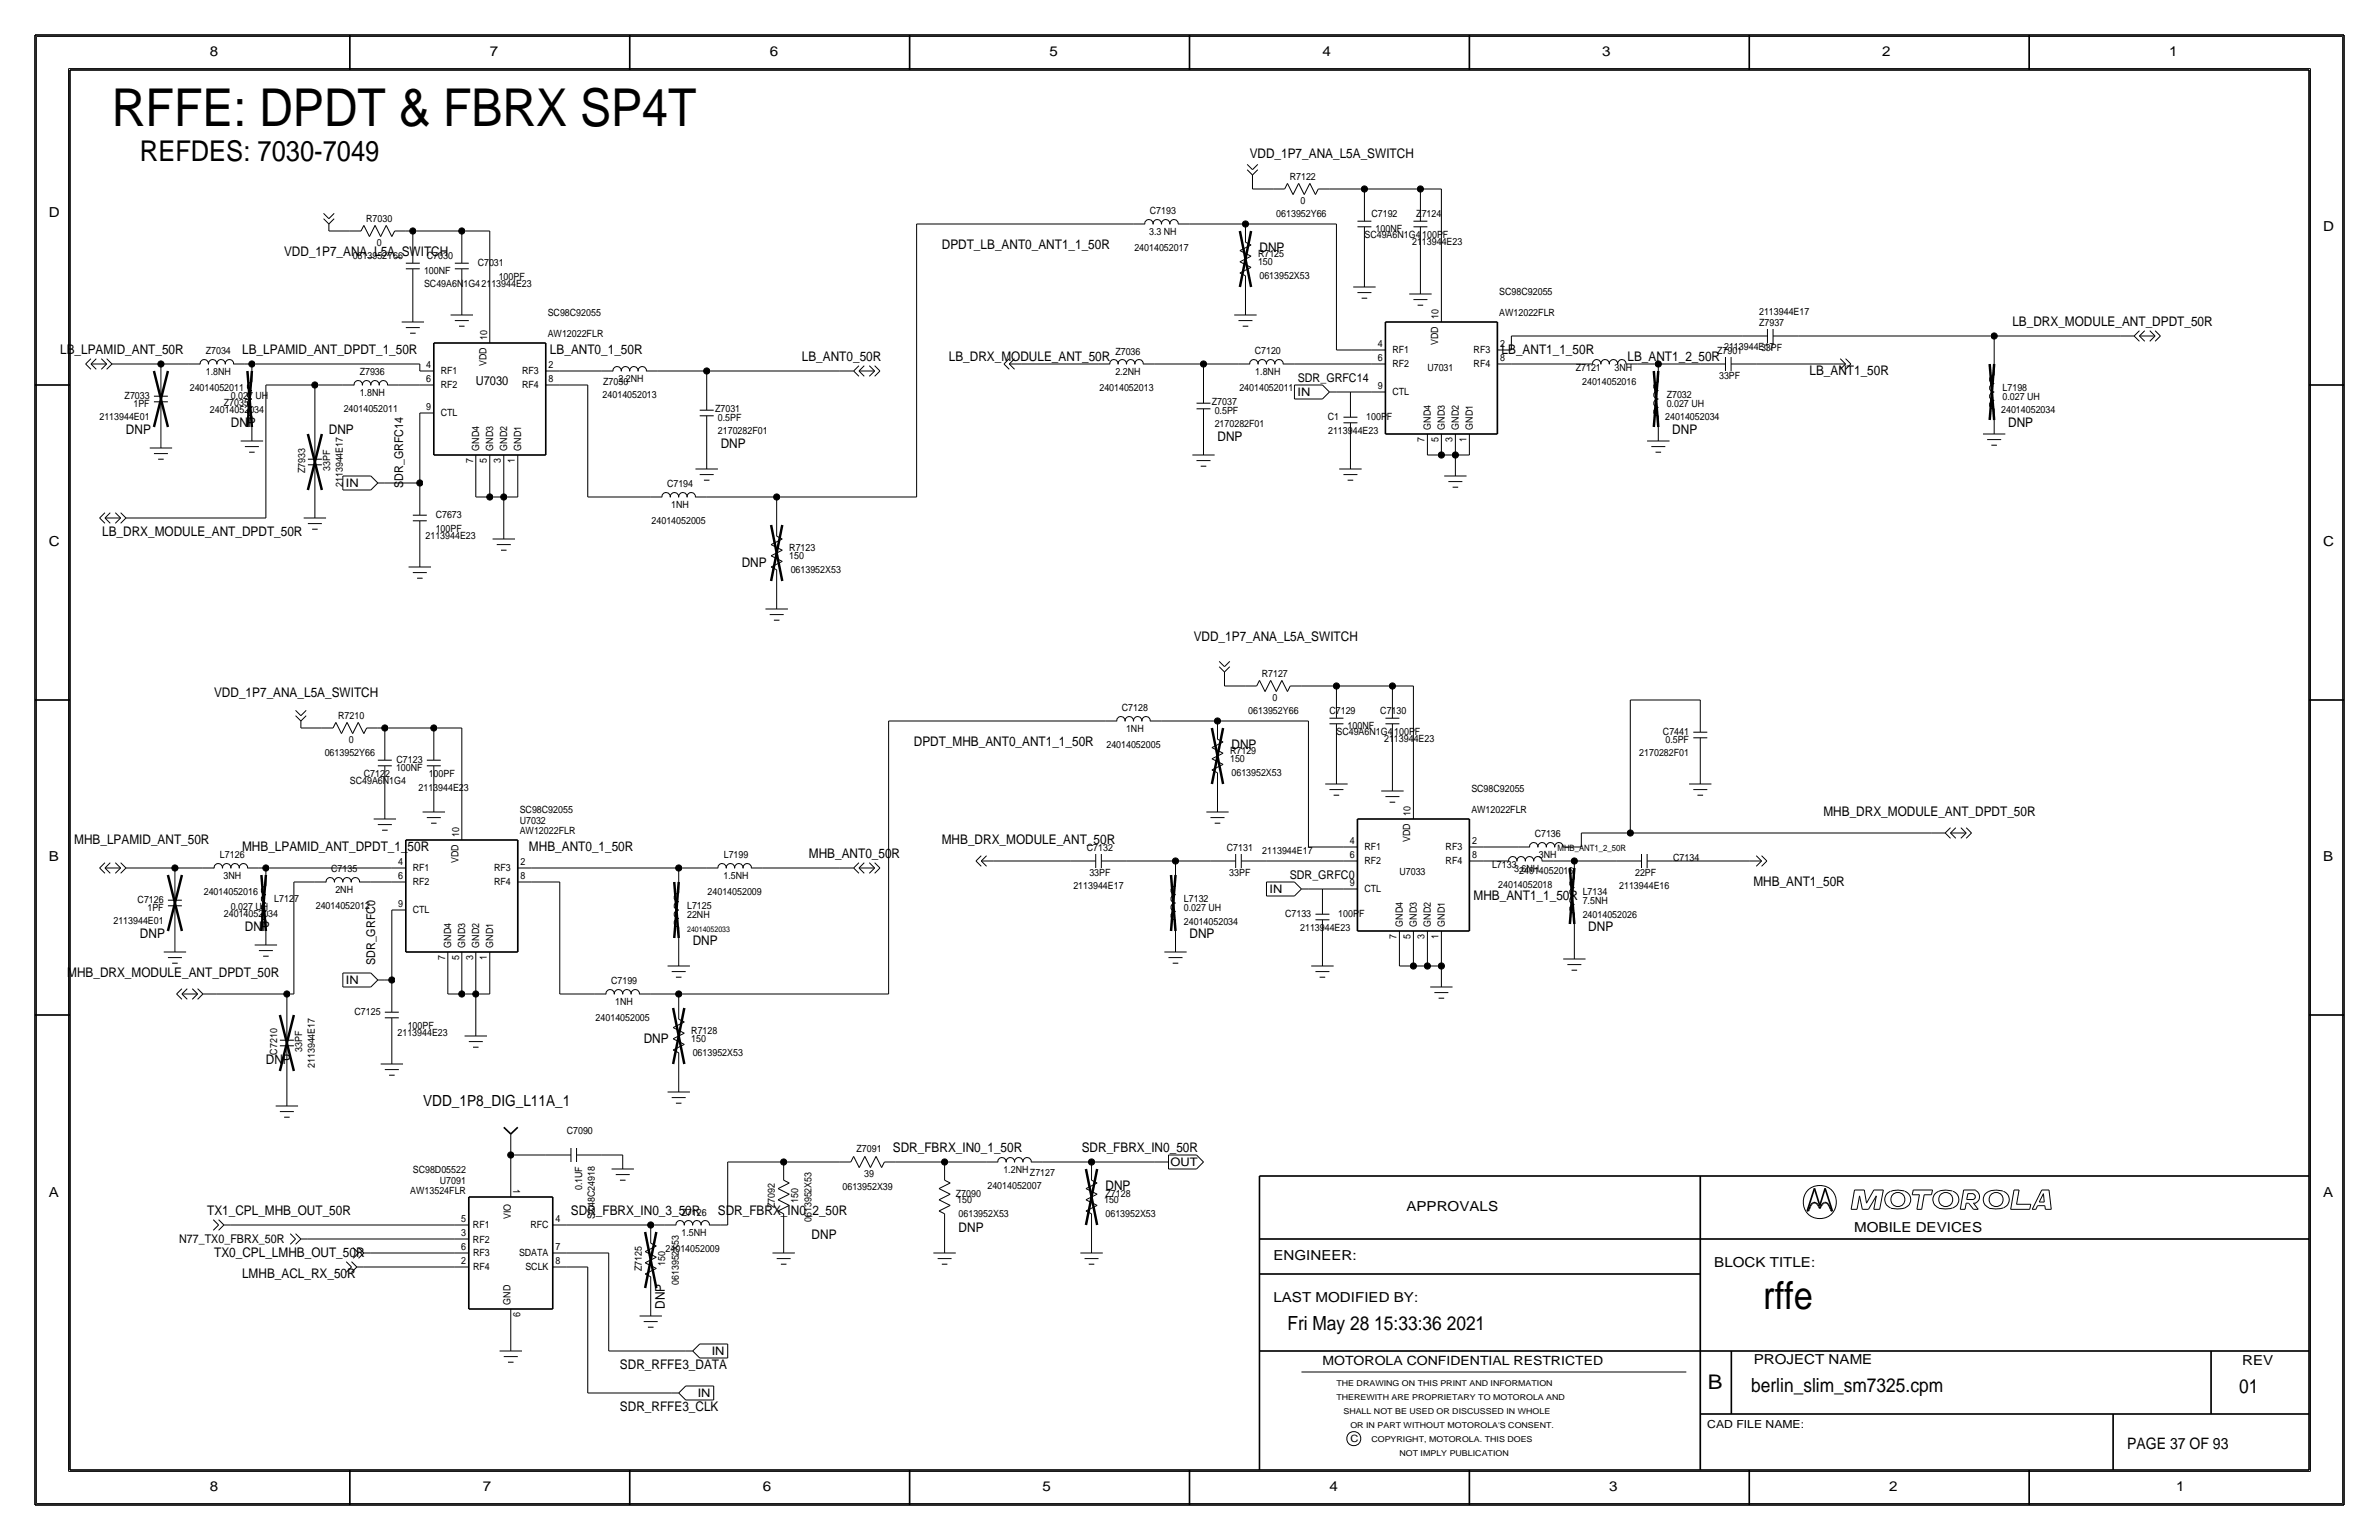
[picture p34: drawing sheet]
<svg xmlns="http://www.w3.org/2000/svg" width="432mm" height="279mm" viewBox="0 0 432 279" stroke-linecap="round" stroke-linejoin="round" font-family="sans-serif">
<defs><g id="words">
<text font-size="9.5" x="20.3" y="22.9">RFFE: DPDT &amp; FBRX SP4T</text>
<text font-size="7" x="320" y="237.5">rffe</text>
<text font-size="5.2" x="25.4" y="29.2">REFDES: 7030-7049</text>
<text font-size="3.7" x="310" y="252.1">B</text>
<g font-size="3.5">
<text x="233.7" y="241.3">Fri May 28 15:33:36 2021</text>
<text x="317.9" y="252.6">berlin_slim_sm7325.cpm</text>
<text x="406.4" y="252.7">01</text>
</g>
<text font-size="2.9" x="386.1" y="262.9">PAGE 37 OF 93</text>
<text font-size="2.8" x="76.8" y="200.7">VDD_1P8_DIG_L11A_1</text>
<g font-size="2.5">
<text x="38.1" y="10.2">8</text>
<text x="88.9" y="10.2">7</text>
<text x="139.7" y="10.2">6</text>
<text x="190.5" y="10.2">5</text>
<text x="240" y="10.2">4</text>
<text x="290.8" y="10.2">3</text>
<text x="341.6" y="10.2">2</text>
<text x="393.7" y="10.2">1</text>
<text x="8.9" y="39.4">D</text>
<text x="421.6" y="41.9">D</text>
<text x="8.9" y="99.1">C</text>
<text x="421.6" y="99.1">C</text>
<text x="8.9" y="156.2">B</text>
<text x="421.6" y="156.2">B</text>
<text x="8.9" y="217.2">A</text>
<text x="255.3" y="219.7">APPROVALS</text>
<text x="421.6" y="217.2">A</text>
<text x="336.5" y="223.5">MOBILE DEVICES</text>
<text x="231.1" y="228.6">ENGINEER:</text>
<text x="311.1" y="229.9">BLOCK TITLE:</text>
<text x="231.1" y="236.2">LAST MODIFIED BY:</text>
<text x="318.3" y="247.5">PROJECT NAME</text>
<text x="407" y="247.6">REV</text>
<text x="38.1" y="270.5">8</text>
<text x="87.6" y="270.5">7</text>
<text x="138.4" y="270.5">6</text>
<text x="189.2" y="270.5">5</text>
<text x="241.3" y="270.5">4</text>
<text x="292.1" y="270.5">3</text>
<text x="342.9" y="270.5">2</text>
<text x="395" y="270.5">1</text>
</g>
<g font-size="2.4">
<text x="226.8" y="28.7">VDD_1P7_ANA_L5A_SWITCH</text>
<text x="51.6" y="46.5">VDD_1P7_ANA_L5A_SWITCH</text>
<text x="170.9" y="45.2">DPDT_LB_ANT0_ANT1_1_50R</text>
<text x="228.6" y="45.7">DNP</text>
<text x="365.3" y="59.2">LB_DRX_MODULE_ANT_DPDT_50R</text>
<text x="10.9" y="64.3">LB_LPAMID_ANT_50R</text>
<text x="43.9" y="64.3">LB_LPAMID_ANT_DPDT_1_50R</text>
<text x="99.8" y="64.3">LB_ANT0_1_50R</text>
<text x="145.5" y="65.5">LB_ANT0_50R</text>
<text x="172.2" y="65.5">LB_DRX_MODULE_ANT_50R</text>
<text x="272.5" y="64.3">LB_ANT1_1_50R</text>
<text x="295.4" y="65.5">LB_ANT1_2_50R</text>
<text x="328.4" y="68.1">LB_ANT1_50R</text>
<text x="41.9" y="77.5">DNP</text>
<text x="364.5" y="77.5">DNP</text>
<text x="22.9" y="78.7">DNP</text>
<text x="59.7" y="78.7">DNP</text>
<text x="130.8" y="81.3">DNP</text>
<text x="221" y="80">DNP</text>
<text x="303.5" y="78.7">DNP</text>
<text x="18.5" y="97.3">LB_DRX_MODULE_ANT_DPDT_50R</text>
<text x="134.6" y="102.9">DNP</text>
<text x="216.7" y="116.3">VDD_1P7_ANA_L5A_SWITCH</text>
<text x="38.9" y="126.5">VDD_1P7_ANA_L5A_SWITCH</text>
<text x="165.9" y="135.4">DPDT_MHB_ANT0_ANT1_1_50R</text>
<text x="223.5" y="135.9">DNP</text>
<text x="331" y="148.1">MHB_DRX_MODULE_ANT_DPDT_50R</text>
<text x="13.5" y="153.2">MHB_LPAMID_ANT_50R</text>
<text x="43.9" y="154.4">MHB_LPAMID_ANT_DPDT_1_50R</text>
<text x="96" y="154.4">MHB_ANT0_1_50R</text>
<text x="146.8" y="155.7">MHB_ANT0_50R</text>
<text x="170.9" y="153.2">MHB_DRX_MODULE_ANT_50R</text>
<text x="318.3" y="160.8">MHB_ANT1_50R</text>
<text x="267.5" y="163.3">MHB_ANT1_1_50R</text>
<text x="25.4" y="170.2">DNP</text>
<text x="44.4" y="168.9">DNP</text>
<text x="125.7" y="171.4">DNP</text>
<text x="215.9" y="170.2">DNP</text>
<text x="288.3" y="168.9">DNP</text>
<text x="12.2" y="177.3">MHB_DRX_MODULE_ANT_DPDT_50R</text>
<text x="116.8" y="189.2">DNP</text>
<text x="48.3" y="193">DNP</text>
<text x="162.1" y="209">SDR_FBRX_IN0_1_50R</text>
<text x="196.3" y="209">SDR_FBRX_IN0_50R</text>
<text x="200.7" y="215.9">DNP</text>
<text x="37.6" y="220.5">TX1_CPL_MHB_OUT_50R</text>
<text x="103.6" y="220.5">SDR_FBRX_IN0_3_50R</text>
<text x="130.3" y="220.5">SDR_FBRX_IN0_2_50R</text>
<text x="147.3" y="224.8">DNP</text>
<text x="174" y="223.5">DNP</text>
<text x="38.9" y="228.1">TX0_CPL_LMHB_OUT_50R</text>
<text x="43.9" y="231.9">LMHB_ACL_RX_50R</text>
<text x="120.6" y="237.5" transform="rotate(-90 120.6 237.5)">DNP</text>
<text x="112.5" y="248.4">SDR_RFFE3_DATA</text>
<text x="112.5" y="256">SDR_RFFE3_CLK</text>
</g>
<g font-size="2.3">
<text x="86.4" y="69.8">U7030</text>
<text x="240" y="247.6">MOTOROLA CONFIDENTIAL RESTRICTED</text>
</g>
<g font-size="2.2">
<text x="235.6" y="69.3">SDR_GRFC14</text>
<text x="73.2" y="88.5" transform="rotate(-90 73.2 88.5)">SDR_GRFC14</text>
<text x="234.1" y="159.5">SDR_GRFC0</text>
<text x="68.1" y="175.1" transform="rotate(-90 68.1 175.1)">SDR_GRFC0</text>
<text x="32.5" y="225.6">N77_TX0_FBRX_50R</text>
</g>
<g font-size="2.1">
<text x="235.5" y="71.8">IN</text>
<text x="62.8" y="88.3">IN</text>
<text x="230.4" y="162">IN</text>
<text x="62.8" y="178.5">IN</text>
<text x="212.4" y="211.6">OUT</text>
<text x="129.2" y="245.8">IN</text>
<text x="126.6" y="253.4">IN</text>
</g>
<text font-size="2" x="309.9" y="259.1">CAD FILE NAME:</text>
<g font-size="1.8">
<text x="234.1" y="32.7">R7122</text>
<text x="66.5" y="40.3">R7030</text>
<text x="208.7" y="38.9">C7193</text>
<text x="231.7" y="39.4">0613952Y66</text>
<text x="236" y="36.9">0</text>
<text x="248.9" y="39.4">C7192</text>
<text x="257.1" y="39.4">Z7124</text>
<text x="64" y="47">0613952Y66</text>
<text x="68.4" y="44.6">0</text>
<text x="77.5" y="47">C7030</text>
<text x="205.9" y="45.5">24014052017</text>
<text x="208.6" y="42.7">3.3 NH</text>
<text x="228.3" y="46.6">R7125</text>
<text x="247.7" y="43.2">SC49A6N1G4</text>
<text x="249.7" y="42.2">100NF</text>
<text x="256.3" y="44.4">2113944E23</text>
<text x="258.1" y="43.2">100PF</text>
<text x="77" y="52.1">SC49A6N1G42113944E23</text>
<text x="77" y="49.8">100NF</text>
<text x="86.7" y="48.3">C7031</text>
<text x="90.5" y="50.8">100PF</text>
<text x="228.3" y="48.1">150</text>
<text x="228.6" y="50.6">0613952X53</text>
<text x="272.1" y="53.6">SC98C92055</text>
<text x="99.4" y="57.4">SC98C92055</text>
<text x="261.1" y="57.9" transform="rotate(-90 261.1 57.9)">10</text>
<text x="272.1" y="57.4">AW12022FLR</text>
<text x="319.3" y="59.2">Z7937</text>
<text x="319.3" y="57.2">2113944E17</text>
<text x="37.3" y="64.3">Z7034</text>
<text x="88.4" y="61.7" transform="rotate(-90 88.4 61.7)">10</text>
<text x="99.4" y="61.2">AW12022FLR</text>
<text x="202.4" y="64.4">Z7036</text>
<text x="227.8" y="64.3">C7120</text>
<text x="250.1" y="65.5">6</text>
<text x="250.1" y="63">4</text>
<text x="252.7" y="64.1">RF1</text>
<text x="261" y="62.6" transform="rotate(-90 261 62.6)">VDD</text>
<text x="267.5" y="64">RF3</text>
<text x="272.3" y="65.5">8</text>
<text x="272.3" y="63">2</text>
<text x="311.7" y="64.3">Z7901</text>
<text x="312.9" y="63.5">2113944E17</text>
<text x="319.6" y="63.8">33PF</text>
<text x="34.4" y="70.9">24014052011</text>
<text x="37.3" y="68.1">1.8NH</text>
<text x="65.3" y="68.1">Z7936</text>
<text x="65.3" y="71.9">1.8NH</text>
<text x="77.3" y="69.3">6</text>
<text x="77.3" y="66.8">4</text>
<text x="80" y="70.4">RF2</text>
<text x="80" y="67.9">RF1</text>
<text x="88.3" y="66.4" transform="rotate(-90 88.3 66.4)">VDD</text>
<text x="94.7" y="67.8">RF3</text>
<text x="94.8" y="70.5">RF4</text>
<text x="99.6" y="69.3">8</text>
<text x="99.6" y="66.8">2</text>
<text x="109.5" y="69.8">Z7030</text>
<text x="112.3" y="69.3">2.2NH</text>
<text x="199.5" y="70.9">24014052013</text>
<text x="202.4" y="68.1">2.2NH</text>
<text x="224.9" y="70.9">24014052011</text>
<text x="227.8" y="68.1">1.8NH</text>
<text x="250.1" y="70.6">9</text>
<text x="252.7" y="71.6">CTL</text>
<text x="252.7" y="66.5">RF2</text>
<text x="259.1" y="67.3">U7031</text>
<text x="267.5" y="66.7">RF4</text>
<text x="286" y="67.3">Z7121</text>
<text x="287.2" y="69.9">24014052016</text>
<text x="293" y="67.3">3NH</text>
<text x="312" y="68.8">33PF</text>
<text x="363.5" y="70.9">L7198</text>
<text x="18.1" y="76.2">2113944E01</text>
<text x="22.6" y="72.4">Z7033</text>
<text x="24.2" y="73.9">1PF</text>
<text x="38.1" y="74.9">24014052034</text>
<text x="40.6" y="73.7">Z7035</text>
<text x="41.9" y="72.4">0.027 UH</text>
<text x="62.4" y="74.7">24014052011</text>
<text x="77.3" y="74.4">9</text>
<text x="80" y="75.4">CTL</text>
<text x="109.4" y="72.1">24014052013</text>
<text x="129.8" y="74.7">Z7031</text>
<text x="130.3" y="76.5">0.5PF</text>
<text x="220" y="73.5">Z7037</text>
<text x="220.5" y="75.2">0.5PF</text>
<text x="220.5" y="77.5">2170282F01</text>
<text x="241" y="76.2">C1</text>
<text x="248" y="76.2">100PF</text>
<text x="259.7" y="78" transform="rotate(-90 259.7 78)">GND4</text>
<text x="262.2" y="78" transform="rotate(-90 262.2 78)">GND3</text>
<text x="264.8" y="78" transform="rotate(-90 264.8 78)">GND2</text>
<text x="267.3" y="78" transform="rotate(-90 267.3 78)">GND1</text>
<text x="302.3" y="76.2">24014052034</text>
<text x="302.5" y="73.9">0.027 UH</text>
<text x="302.5" y="72.2">Z7032</text>
<text x="363.2" y="74.9">24014052034</text>
<text x="363.5" y="72.6">0.027 UH</text>
<text x="85.9" y="84" transform="rotate(-90 85.9 84)">7</text>
<text x="87" y="81.8" transform="rotate(-90 87 81.8)">GND4</text>
<text x="88.4" y="84" transform="rotate(-90 88.4 84)">5</text>
<text x="89.5" y="81.8" transform="rotate(-90 89.5 81.8)">GND3</text>
<text x="90.9" y="84" transform="rotate(-90 90.9 84)">3</text>
<text x="92" y="81.8" transform="rotate(-90 92 81.8)">GND2</text>
<text x="93.5" y="84" transform="rotate(-90 93.5 84)">1</text>
<text x="94.6" y="81.8" transform="rotate(-90 94.6 81.8)">GND1</text>
<text x="130.3" y="78.7">2170282F01</text>
<text x="241.1" y="78.7">2113944E23</text>
<text x="258.6" y="80.1" transform="rotate(-90 258.6 80.1)">7</text>
<text x="261.1" y="80.1" transform="rotate(-90 261.1 80.1)">5</text>
<text x="263.7" y="80.1" transform="rotate(-90 263.7 80.1)">3</text>
<text x="266.2" y="80.1" transform="rotate(-90 266.2 80.1)">1</text>
<text x="55.4" y="85.8" transform="rotate(-90 55.4 85.8)">Z7933</text>
<text x="59.9" y="85.5" transform="rotate(-90 59.9 85.5)">33PF</text>
<text x="62.2" y="88.4" transform="rotate(-90 62.2 88.4)">2113944E17</text>
<text x="121.1" y="88.4">C7194</text>
<text x="79.1" y="94">C7673</text>
<text x="118.3" y="95">24014052005</text>
<text x="121.8" y="92.2">1NH</text>
<text x="77.2" y="97.8">2113944E23</text>
<text x="79.1" y="96.5">100PF</text>
<text x="143.3" y="101.4">150</text>
<text x="143.3" y="100">R7123</text>
<text x="143.5" y="104">0613952X53</text>
<text x="229" y="122.8">R7127</text>
<text x="61.4" y="130.5">R7210</text>
<text x="203.6" y="129">C7128</text>
<text x="226.6" y="129.5">0613952Y66</text>
<text x="230.9" y="127.1">0</text>
<text x="241.3" y="129.5">C7129</text>
<text x="250.5" y="129.5">C7130</text>
<text x="58.9" y="137.2">0613952Y66</text>
<text x="63.3" y="134.7">0</text>
<text x="200.8" y="135.6">24014052005</text>
<text x="204.4" y="132.8">1NH</text>
<text x="223.3" y="136.8">R7129</text>
<text x="242.6" y="133.3">SC49A6N1G4</text>
<text x="244.6" y="132.3">100NF</text>
<text x="251.2" y="134.6">2113944E23</text>
<text x="253.1" y="133.4">100PF</text>
<text x="297.5" y="137.2">2170282F01</text>
<text x="301.8" y="133.3">C7441</text>
<text x="302.3" y="134.9">0.5PF</text>
<text x="63.5" y="142.2">SC49A6N1G4</text>
<text x="66" y="141">C7122</text>
<text x="71.9" y="140">100NF</text>
<text x="72" y="138.4">C7123</text>
<text x="76" y="143.5">2113944E23</text>
<text x="77.8" y="141">100PF</text>
<text x="223.3" y="138.3">150</text>
<text x="223.5" y="140.8">0613952X53</text>
<text x="267.1" y="143.8">SC98C92055</text>
<text x="94.3" y="149.5">U7032</text>
<text x="94.3" y="147.6">SC98C92055</text>
<text x="256" y="148.1" transform="rotate(-90 256 148.1)">10</text>
<text x="267.1" y="147.6">AW12022FLR</text>
<text x="39.9" y="155.8">L7126</text>
<text x="83.3" y="151.9" transform="rotate(-90 83.3 151.9)">10</text>
<text x="94.3" y="151.4">AW12022FLR</text>
<text x="131.4" y="155.8">L7199</text>
<text x="197.3" y="154.4">C7132</text>
<text x="222.7" y="154.4">C7131</text>
<text x="229.1" y="154.9">2113944E17</text>
<text x="245" y="155.7">6</text>
<text x="245" y="153.2">4</text>
<text x="247.6" y="154.3">RF1</text>
<text x="255.9" y="152.7" transform="rotate(-90 255.9 152.7)">VDD</text>
<text x="262.4" y="154.2">RF3</text>
<text x="267.2" y="155.7">8</text>
<text x="267.2" y="153.2">2</text>
<text x="278.6" y="151.9">C7136</text>
<text x="279.3" y="155.7">3NH</text>
<text x="40.6" y="159.5">3NH</text>
<text x="60.1" y="158.2">C7135</text>
<text x="72.3" y="159.5">6</text>
<text x="72.3" y="157">4</text>
<text x="74.9" y="160.5">RF2</text>
<text x="74.9" y="158.1">RF1</text>
<text x="83.2" y="156.6" transform="rotate(-90 83.2 156.6)">VDD</text>
<text x="89.7" y="158">RF3</text>
<text x="89.7" y="160.6">RF4</text>
<text x="94.5" y="159.5">8</text>
<text x="94.5" y="157">2</text>
<text x="131.3" y="159.5">1.5NH</text>
<text x="194.8" y="161.3">2113944E17</text>
<text x="197.7" y="159">33PF</text>
<text x="223.1" y="159">33PF</text>
<text x="245" y="160.8">9</text>
<text x="247.6" y="156.7">RF2</text>
<text x="247.6" y="161.8">CTL</text>
<text x="254" y="158.7">U7033</text>
<text x="262.4" y="156.8">RF4</text>
<text x="270.8" y="157.5">L7133</text>
<text x="271.9" y="161">24014052018</text>
<text x="274.8" y="158.2">3.6NH</text>
<text x="275.7" y="158.5">24014052016</text>
<text x="293.9" y="161.3">2113944E16</text>
<text x="296.8" y="159">22PF</text>
<text x="303.7" y="156.2">C7134</text>
<text x="20.6" y="167.6">2113944E01</text>
<text x="25" y="163.8">C7126</text>
<text x="26.8" y="165.4">1PF</text>
<text x="37" y="162.3">24014052016</text>
<text x="40.6" y="166.4">24014052034</text>
<text x="41.9" y="165.1">0.027 UH</text>
<text x="49.8" y="163.6">L7127</text>
<text x="57.3" y="164.8">24014052012</text>
<text x="60.9" y="162.1">2NH</text>
<text x="72.3" y="164.6">9</text>
<text x="74.9" y="165.6">CTL</text>
<text x="124.7" y="166.6">22NH</text>
<text x="124.7" y="164.9">L7125</text>
<text x="128.4" y="162.3">24014052009</text>
<text x="214.9" y="165.4">0.027 UH</text>
<text x="214.9" y="167.9">24014052034</text>
<text x="214.9" y="163.6">L7132</text>
<text x="233.3" y="166.4">C7133</text>
<text x="242.9" y="166.4">100PF</text>
<text x="287.3" y="164.1">7.5NH</text>
<text x="287.3" y="166.6">24014052026</text>
<text x="287.3" y="162.4">L7134</text>
<text x="81.9" y="172" transform="rotate(-90 81.9 172)">GND4</text>
<text x="84.4" y="172" transform="rotate(-90 84.4 172)">GND3</text>
<text x="87" y="172" transform="rotate(-90 87 172)">GND2</text>
<text x="89.5" y="172" transform="rotate(-90 89.5 172)">GND1</text>
<text x="236" y="168.9">2113944E23</text>
<text x="253.5" y="170.3" transform="rotate(-90 253.5 170.3)">7</text>
<text x="254.6" y="168.1" transform="rotate(-90 254.6 168.1)">GND4</text>
<text x="256" y="170.3" transform="rotate(-90 256 170.3)">5</text>
<text x="257.1" y="168.1" transform="rotate(-90 257.1 168.1)">GND3</text>
<text x="258.6" y="170.3" transform="rotate(-90 258.6 170.3)">3</text>
<text x="259.7" y="168.1" transform="rotate(-90 259.7 168.1)">GND2</text>
<text x="261.1" y="170.3" transform="rotate(-90 261.1 170.3)">1</text>
<text x="262.2" y="168.1" transform="rotate(-90 262.2 168.1)">GND1</text>
<text x="80.8" y="174.1" transform="rotate(-90 80.8 174.1)">7</text>
<text x="83.3" y="174.1" transform="rotate(-90 83.3 174.1)">5</text>
<text x="85.9" y="174.1" transform="rotate(-90 85.9 174.1)">3</text>
<text x="88.4" y="174.1" transform="rotate(-90 88.4 174.1)">1</text>
<text x="110.9" y="178.6">C7199</text>
<text x="64.3" y="184.1">C7125</text>
<text x="108.1" y="185.2">24014052005</text>
<text x="111.7" y="182.4">1NH</text>
<text x="50.3" y="191.3" transform="rotate(-90 50.3 191.3)">C7210</text>
<text x="54.9" y="190.9" transform="rotate(-90 54.9 190.9)">33PF</text>
<text x="72.2" y="188">2113944E23</text>
<text x="74" y="186.7">100PF</text>
<text x="125.5" y="187.6">R7128</text>
<text x="125.5" y="189.1">150</text>
<text x="125.7" y="191.6">0613952X53</text>
<text x="57.1" y="193.8" transform="rotate(-90 57.1 193.8)">2113944E17</text>
<text x="102.9" y="205.7">C7090</text>
<text x="155.5" y="209.1">Z7091</text>
<text x="74.9" y="212.9">SC98D05522</text>
<text x="79.8" y="214.8">U7091</text>
<text x="93.2" y="215.8" transform="rotate(90 93.2 215.8)">1</text>
<text x="105.7" y="216" transform="rotate(-90 105.7 216)">0.1UF</text>
<text x="152.9" y="215.9">0613952X39</text>
<text x="156.8" y="213.5">39</text>
<text x="179.2" y="215.6">24014052007</text>
<text x="182.1" y="212.9">1.2NH</text>
<text x="186.9" y="213.4">Z7127</text>
<text x="74.5" y="216.7">AW13524FLR</text>
<text x="83.7" y="221.8">5</text>
<text x="92.7" y="221.2" transform="rotate(-90 92.7 221.2)">VIO</text>
<text x="100.8" y="221.7">4</text>
<text x="107.9" y="221.2" transform="rotate(-90 107.9 221.2)">SC48C24918</text>
<text x="123.7" y="220.6">Z7126</text>
<text x="140.6" y="219.2" transform="rotate(-90 140.6 219.2)">Z7092</text>
<text x="144.9" y="218.3" transform="rotate(-90 144.9 218.3)">150</text>
<text x="147.3" y="221.7" transform="rotate(-90 147.3 221.7)">0613952X53</text>
<text x="173.5" y="217.2">Z7090</text>
<text x="173.7" y="218.3">150</text>
<text x="174" y="220.8">0613952X53</text>
<text x="200.4" y="218.3">150</text>
<text x="200.7" y="217.2">Z7128</text>
<text x="200.7" y="220.8">0613952X53</text>
<text x="83.7" y="226.9">6</text>
<text x="83.7" y="224.3">3</text>
<text x="85.9" y="225.5">RF2</text>
<text x="85.9" y="222.9">RF1</text>
<text x="85.9" y="227.9">RF3</text>
<text x="94.2" y="227.8">SDATA</text>
<text x="96.3" y="222.8">RFC</text>
<text x="100.8" y="226.8">7</text>
<text x="120.8" y="227.1">24014052009</text>
<text x="123.7" y="224.3">1.5NH</text>
<text x="83.7" y="229.4">2</text>
<text x="85.9" y="230.5">RF4</text>
<text x="95.4" y="230.4">SCLK</text>
<text x="100.8" y="229.3">8</text>
<text x="116.5" y="230.6" transform="rotate(-90 116.5 230.6)">Z7125</text>
<text x="120.8" y="229.7" transform="rotate(-90 120.8 229.7)">150</text>
<text x="123.2" y="233.2" transform="rotate(-90 123.2 233.2)">0613952X53</text>
<text x="92.7" y="236.7" transform="rotate(-90 92.7 236.7)">GND</text>
<text x="93.2" y="238" transform="rotate(90 93.2 238)">9</text>
<text x="245.1" y="261.6">C</text>
</g>
<text font-size="1.6" x="282.7" y="154.4">MHB_ANT1_2_50R</text>
<g font-size="1.5">
<text x="242.6" y="251.5">THE DRAWING ON THIS PRINT AND INFORMATION</text>
<text x="242.6" y="254">THEREWITH ARE PROPRIETARY TO MOTOROLA AND</text>
<text x="243.8" y="256.5">SHALL NOT BE USED OR DISCUSSED IN WHOLE</text>
<text x="245.1" y="259.1">OR IN PART WITHOUT MOTOROLA'S CONSENT.</text>
<text x="248.9" y="261.6">COPYRIGHT, MOTOROLA. THIS DOES</text>
<text x="254" y="264.2">NOT IMPLY PUBLICATION</text>
</g>
<text font-size="1.4" x="124.7" y="169.2">24014052033</text>
</g></defs>
<g fill="none" stroke="#000" stroke-width=".18">
<path d="M6.6 6.6h418.6zM6.6 6.6v266.2zM12.4 12.4v254.6zM12.4 12.4h407zM419.4 12.4v254.6zM425.2 6.6v266.2zM58.7 38.7l1 1zM58.7 39.7l1 .9zM59.7 39.7l1-1zM226.4 29.8l.9 1zM226.4 30.8l.9 .9zM227.3 34.3h3.8z"/>
<path d="M227.3 33v1.3zM227.3 30.8l1-1zM227.3 31.8l1-1zM227.3 31.8v1.2zM231.1 34.3h2.1zM233.7 33.3l-.5 1zM233.7 33.3l1 2zM235.7 33.3l-1 2zM235.7 33.3l1 2zM237.7 33.3l-1 2zM237.7 33.3l1.1 2zM239.3 34.3l-.5 1z"/>
<path d="M239.3 34.3h2zM241.3 34.3h6.3zM247.6 34.3h10.2zM247.6 34.3v1.3zM247.6 35.6v4.5zM257.8 34.3h3.8zM257.8 34.3v1.3zM257.8 35.6v4.5zM261.6 34.3v21.6zM59.7 40.6l1-.9zM59.7 40.6v1.3zM59.7 41.9h3.8z"/>
<path d="M63.5 41.9h2zM66 40.9l-.5 1zM66 40.9l1.1 2zM68.1 40.9l-1 2zM68.1 40.9l1 2zM70.1 40.9l-1 2zM70.1 40.9l1 2zM71.6 41.9h2.1zM71.6 41.9l-.5 1zM72.9 58.4h4.1zM73.7 59.4h2.5zM73.7 47.8h2.5z"/>
<path d="M73.7 41.9h1.2zM73.7 48.8h2.5zM74.9 53.3v2.6zM74.9 41.9h8.9zM74.9 41.9v1.3zM74.9 55.9v2.5zM74.9 48.8v4.5zM74.9 43.2v4.6zM81.8 57.2h4.1zM82.5 48.8h2.6zM82.5 58.2h2.6zM82.5 47.8h2.6z"/>
<path d="M83.3 59.2h1zM83.8 41.9h5.1zM83.8 53.3v1.3zM83.8 41.9v1.3zM83.8 48.8v4.5zM83.8 43.2v4.6zM83.8 54.6v2.6zM88.9 41.9v17.8zM88.9 59.7v2.5zM166.4 40.6v49.6zM166.4 40.6h39.3zM205.7 40.6h2.1z"/>
<path d="M207.8 40.7a.75 .75 0 0 1 .7-.9 .75 .75 0 0 1 .7 .9M209.3 40.7a.75 .75 0 0 1 .7-.9 .75 .75 0 0 1 .8 .9M210.8 40.7a.75 .75 0 0 1 .8-.9 .75 .75 0 0 1 .7 .9M212.3 40.7a.75 .75 0 0 1 .8-.9 .75 .75 0 0 1 .7 .9M213.9 40.6h2zM215.9 40.6h10.2zM224 57.2h4.1zM224.8 58.2h2.5zM225 47.5l2.1-1zM225 47.5l2.1 1zM225 45.5l2.1-1zM225 49.5l1.1 .5z"/>
<path d="M225 45.5l2.1 1zM225 49.5l2.1-1zM225.6 59.2h1zM226.1 52.1v2.5zM226.1 40.6h16.5zM226.1 40.6v1.3zM226.1 54.6v2.6zM226.1 41.9v2zM226.1 50v2.1zM226.1 43.9l1 .5zM242.6 40.6v22.9zM245.6 52.1h4.1z"/>
<path d="M246.4 40.1h2.5zM246.4 53.1h2.5zM246.4 41.1h2.5zM247.1 54.1h1.1zM247.6 45.7v3.8zM247.6 41.1v4.6zM247.6 49.5v2.6zM255.8 53.3h4zM256.5 40.1h2.6zM256.5 54.4h2.6zM256.5 41.1h2.6zM257.3 55.4h1z"/>
<path d="M257.8 45.7v5.1zM257.8 50.8v2.5zM257.8 41.1v4.6zM261.6 55.9v2.5zM320.8 59.7v2.5zM321.8 59.7v2.5zM390.2 60l1 1zM391.2 60l.9 1zM15.5 66l1 1zM15.5 66l1-.9zM16.5 66h2.9zM16.5 66l1 1z"/>
<path d="M16.5 66l1-.9zM18.4 67l1-1zM18.4 65.1l1 .9zM19.4 67l.9-1zM19.4 65.1l.9 .9zM20.3 66h2.6zM22.9 66h6.3zM27.9 71.9h2.6zM27.9 72.9h2.6zM29.2 77.5v1.2zM29.2 66v1.3zM29.2 66h5.1z"/>
<path d="M29.2 78.7v2.6zM29.2 72.9v4.6zM29.2 67.3v4.6zM34.3 66h2zM36.3 66.1a.75 .75 0 0 1 .8-.9 .75 .75 0 0 1 .7 .9M37.8 66.1a.75 .75 0 0 1 .8-.9 .75 .75 0 0 1 .7 .9M39.4 66.1a.75 .75 0 0 1 .7-.9 .75 .75 0 0 1 .7 .9M40.9 66.1a.75 .75 0 0 1 .7-.9 .75 .75 0 0 1 .8 .9M42.4 66h2zM44.5 66h1.2zM45.7 66h30.5zM45.7 66v1.3z"/>
<path d="M45.7 77.5v2.5zM45.7 75.4v2.1zM45.7 67.3v2zM45.7 69.4a.74 .74 0 0 0-.8 .7 .74 .74 0 0 0 .8 .8M45.7 72.4a.74 .74 0 0 0-.8 .8 .74 .74 0 0 0 .8 .7M45.7 74a.74 .74 0 0 0-.8 .7 .74 .74 0 0 0 .8 .7M45.7 70.9a.74 .74 0 0 0-.8 .8 .74 .74 0 0 0 .8 .7M48.3 69.8h8.9zM48.3 69.9v24.1zM57.1 69.8h5.1zM57.1 69.9v8.8zM57.1 78.7v4.6z"/>
<path d="M62.2 69.8h2.1zM64.3 69.9a.75 .75 0 0 1 .7-.9 .75 .75 0 0 1 .7 .9M65.8 69.9a.75 .75 0 0 1 .7-.9 .75 .75 0 0 1 .8 .9M67.3 69.9a.75 .75 0 0 1 .7-.9 .75 .75 0 0 1 .8 .9M68.8 69.9a.75 .75 0 0 1 .8-.9 .75 .75 0 0 1 .7 .9M70.4 69.8h2zM72.4 69.8h3.8zM74.4 60.5h1zM76.2 74.9v12.7zM76.2 66v1.3zM76.2 67.3h2.5zM76.2 74.9h2.5z"/>
<path d="M76.2 69.8h2.5zM99.1 67.3h2.5zM99.1 69.8h2.5zM101.6 69.8h5.1zM101.6 67.3h7.6zM106.7 69.8v20.4zM109.2 67.3h2.1zM111.3 67.4a.75 .75 0 0 1 .7-.9 .75 .75 0 0 1 .7 .9M112.8 67.4a.75 .75 0 0 1 .7-.9 .75 .75 0 0 1 .7 .9M114.3 67.4a.75 .75 0 0 1 .7-.9 .75 .75 0 0 1 .8 .9M115.8 67.4a.75 .75 0 0 1 .8-.9 .75 .75 0 0 1 .7 .9M117.3 67.3h2.1z"/>
<path d="M119.4 67.3h8.9zM127 75.4h2.5zM127 74.4h2.5zM128.3 67.3h24.1zM128.3 67.3v2.5zM128.3 75.4v4.6zM128.3 69.9v4.5zM152.4 67.3h2.5zM154.9 67.3l1 1zM154.9 67.3l1-1zM155.9 67.3l1 1zM155.9 67.3l1-1z"/>
<path d="M155.9 67.3h2.9zM157.8 66.3l.9 1zM157.8 68.3l1-1zM158.7 66.3l1 1zM158.7 68.3l1-1zM182.2 66l1 1zM182.2 66l1-.9zM183.2 66h2.2zM183.2 66l.9-.9zM183.2 66l.9 1zM185.4 66h14zM199.4 66h2z"/>
<path d="M201.4 66.1a.75 .75 0 0 1 .8-.9 .75 .75 0 0 1 .7 .9M202.9 66.1a.75 .75 0 0 1 .8-.9 .75 .75 0 0 1 .7 .9M204.5 66.1a.75 .75 0 0 1 .7-.9 .75 .75 0 0 1 .7 .9M206 66.1a.75 .75 0 0 1 .7-.9 .75 .75 0 0 1 .8 .9M207.5 66h2zM209.5 66h8.9zM217.2 74.2h2.5zM217.2 73.2h2.5zM218.4 78.7v1.3zM218.4 66h6.4zM218.4 66v2.6zM218.4 74.2v4.5z"/>
<path d="M218.4 68.6v4.6zM224.8 66h2zM226.8 66.1a.75 .75 0 0 1 .8-.9 .75 .75 0 0 1 .7 .9M228.3 66.1a.75 .75 0 0 1 .8-.9 .75 .75 0 0 1 .7 .9M229.9 66.1a.75 .75 0 0 1 .7-.9 .75 .75 0 0 1 .7 .9M231.4 66.1a.75 .75 0 0 1 .7-.9 .75 .75 0 0 1 .8 .9M232.9 66h2zM234.9 66h14zM234.9 69.8h5.1zM234.9 69.9v2.5zM234.9 72.4h5.1zM240 69.8l1.3 1.3z"/>
<path d="M241.3 71.1h1.3zM241.3 71.1l-1.3 1.3zM242.6 71.1h2.5zM242.6 63.5h6.3zM243.8 75.7h2.6zM243.8 76.7h2.6zM245.1 71.1h3.8zM245.1 76.7v4.6zM245.1 71.1v4.6zM248.9 63.5h2.6zM248.9 71.1h2.6zM248.9 66h2.6z"/>
<path d="M259.1 78.7v2.6zM261.6 78.7v2.6zM264.2 78.7v2.6zM266.7 78.7v2.6zM271.8 63.5h2.5zM271.8 66h2.5zM274.3 66h12.7zM274.3 61h41.9zM274.3 61v2.5zM287 66h2.1zM289.1 66.1a.75 .75 0 0 1 .7-.9 .75 .75 0 0 1 .7 .9M290.6 66.1a.75 .75 0 0 1 .7-.9 .75 .75 0 0 1 .7 .9"/>
<path d="M292.1 66.1a.75 .75 0 0 1 .7-.9 .75 .75 0 0 1 .8 .9M293.6 66.1a.75 .75 0 0 1 .8-.9 .75 .75 0 0 1 .7 .9M295.1 66h2.1zM297.2 66h3.8zM301 66h7.6zM301 66v1.3zM301 77.5v2.5zM301 75.4v2.1zM301 67.3v2zM301 69.4a.74 .74 0 0 0-.8 .7 .74 .74 0 0 0 .8 .8M301 72.4a.74 .74 0 0 0-.8 .8 .74 .74 0 0 0 .8 .7M301 74a.74 .74 0 0 0-.8 .7 .74 .74 0 0 0 .8 .7"/>
<path d="M301 70.9a.74 .74 0 0 0-.8 .8 .74 .74 0 0 0 .8 .7M308.6 66h4.6zM313.2 64.8v2.5zM314.2 66h4.6zM314.2 64.8v2.5zM316.2 61h4.6zM318.8 66h13.9zM321.8 61h4.6zM326.4 61h35.5zM332.7 66h2.3zM334 67l1-1zM334 65.1l1 .9z"/>
<path d="M335 65.1l.9 .9zM335 67l.9-1zM359.9 78.7h4.1zM360.7 79.8h2.5zM361.9 61v5zM361.9 76.2v2.5zM361.9 74.2v2zM361.9 66v2.1zM361.9 68.1a.74 .74 0 0 0-.8 .8 .74 .74 0 0 0 .8 .7M361.9 71.2a.74 .74 0 0 0-.8 .7 .74 .74 0 0 0 .8 .7M361.9 72.7a.74 .74 0 0 0-.8 .7 .74 .74 0 0 0 .8 .8M361.9 69.6a.74 .74 0 0 0-.8 .8 .74 .74 0 0 0 .8 .7"/>
<path d="M362 61h22.8zM384.8 61h2.6zM387.3 61l1 .9zM387.3 61l1-1zM388.3 61l1-1zM388.3 61h2.9zM388.3 61l1 .9zM390.2 61.9l1-.9zM391.2 61.9l.9-.9zM18.1 94l.9 .9zM18.1 94l.9-1zM19 94h2.9z"/>
<path d="M19 94l1-1zM19.1 94l.9 .9zM20.9 94.9l1-.9zM20.9 93l1 1zM21.9 94.9l1-.9zM21.9 93l1 1zM22.9 94h2.5zM25.4 94h22.9zM27.2 81.3h4zM27.9 82.3h2.6zM28.7 83.3h1zM43.7 80h4.1z"/>
<path d="M44.4 81h2.6zM45.2 82h1zM55.1 94h4.1zM55.9 84.3h2.5zM55.9 95h2.5zM55.9 83.3h2.5zM56.6 96h1.1zM57.1 88.9v2.5zM57.1 91.4v2.6zM57.1 84.3v4.6zM62.2 86.4h5.1zM62.2 86.4v2.5z"/>
<path d="M62.2 88.9h5.1zM67.3 86.4l1.3 1.2zM68.6 87.6l-1.3 1.3zM68.6 87.6h1.2zM69.8 87.6h6.4zM74.9 93.5h2.6zM74.9 94.5h2.6zM76.2 99.1v1.2zM76.2 87.6v1.3zM76.2 94.5v4.6zM76.2 88.9v4.6zM86.4 90.2h2.5z"/>
<path d="M86.4 85.1v5.1zM86.4 82.6v2.5zM88.9 85.1v5.1zM88.9 82.6v2.5zM88.9 90.2h2.5zM89.4 97.8h4.1zM90.2 98.8h2.5zM90.9 99.8h1zM91.4 90.2h2.6zM91.4 85.1v5.1zM91.4 90.2v5zM91.4 95.3v2.5z"/>
<path d="M91.4 82.6v2.5zM94 85.1v5.1zM94 82.6v2.5zM106.7 90.2h11.4zM118.1 90.2h2zM120.1 90.2a.75 .75 0 0 1 .8-.8 .75 .75 0 0 1 .7 .8M121.7 90.2a.75 .75 0 0 1 .7-.8 .75 .75 0 0 1 .7 .8M123.2 90.2a.75 .75 0 0 1 .7-.8 .75 .75 0 0 1 .8 .8M124.7 90.2a.75 .75 0 0 1 .8-.8 .75 .75 0 0 1 .7 .8M126.2 90.2h2.1zM126.2 85.1h4.1zM127 86.1h2.5z"/>
<path d="M127.8 87.1h1zM128.3 80v2.5zM128.3 82.6v2.5zM128.3 90.2h12.7zM140 98.8l2-1zM140 98.8l2 1zM141 90.2h25.4zM141 90.2v5zM141 95.3v2zM141 97.3l1 .5zM216.4 82.5h4.1zM217.2 83.6h2.5z"/>
<path d="M217.9 84.6h1zM218.4 80v2.5zM243.1 85.1h4zM243.8 86.1h2.6zM244.6 87.1h1zM245.1 81.3v1.3zM245.1 82.6v2.5zM259.1 82.5h2.5zM259.1 81.3v1.3zM261.6 82.5h2.6zM261.6 81.3v1.3zM262.1 86.4h4.1z"/>
<path d="M262.9 87.4h2.5zM263.7 88.4h1zM264.2 82.5h2.5zM264.2 81.3v1.3zM264.2 82.5v1.3zM264.2 83.8v2.6zM266.7 81.3v1.2zM299 80h4zM299.7 81h2.6zM300.5 82h1zM361.4 80.8h1.1zM74.2 102.9h4z"/>
<path d="M74.9 103.9h2.6zM75.7 104.9h1zM76.2 100.3v2.6zM138.9 110.5h4.1zM139.7 111.5h2.5zM140 100.8l2-1zM140 100.8l2 1.1zM140 102.9l1 .5zM140 102.9l2-1zM140.5 112.5h1zM141 105.4v2.5zM141 108v2.5z"/>
<path d="M141 103.4v2zM221.3 120l.9 1zM53.6 128.9l1 .9zM53.6 129.8l1 1zM54.6 129.8l1-.9zM54.6 130.8l1-1zM54.6 130.8v1.3zM54.6 132.1h3.8zM58.4 132.1h2.1zM61 131.1l1 2zM61 131.1l-.5 1zM63 131.1l-1 2z"/>
<path d="M63 131.1l1 2zM65 131.1l-1 2zM65 131.1l1 2zM66.5 132.1l-.5 1zM66.5 132.1h2.1zM68.6 132.1h1.2zM68.6 138.9h2.5zM68.6 137.9h2.5zM69.8 132.1h8.9zM69.8 132.1v1.2zM69.8 138.9v4.6zM69.8 133.3v4.6z"/>
<path d="M77.5 138.9h2.5zM77.5 137.9h2.5zM78.7 132.1v1.2zM78.7 138.9v4.6zM78.7 133.3v4.6zM78.7 132.1h5.1zM83.8 132.1v17.8zM161.3 130.8h39.4zM161.3 130.8v49.5zM200.7 130.8h2zM202.7 130.9a.75 .75 0 0 1 .7-.9 .75 .75 0 0 1 .8 .9M204.2 130.9a.75 .75 0 0 1 .8-.9 .75 .75 0 0 1 .7 .9"/>
<path d="M205.7 130.9a.75 .75 0 0 1 .8-.9 .75 .75 0 0 1 .7 .9M207.3 130.9a.75 .75 0 0 1 .7-.9 .75 .75 0 0 1 .7 .9M208.8 130.8h2zM210.8 130.8h10.2zM220 137.7l2-1zM220 137.7l2 1zM220 135.6l2-1zM220 139.7l1 .5zM220 135.6l2 1.1zM220 139.7l2-1zM221 130.8h16.5zM221 130.8v1.3z"/>
<path d="M221 132.1v2zM221 134.1l1 .5zM221.3 121l.9 .9zM222.2 124.5h3.9zM222.2 123.2v1.3zM222.2 121l1-1zM222.2 121.9l1-.9zM222.2 121.9v1.3zM226.1 124.5h2zM228.6 123.4l-.5 1.1zM228.6 123.4l1 2.1zM230.6 123.4l-1 2.1z"/>
<path d="M230.6 123.4l1 2.1zM232.7 123.4l-1.1 2.1zM232.7 123.4l1 2.1zM234.2 124.5l-.5 1zM234.2 124.5h2zM236.2 124.5h6.4zM237.5 130.8v22.9zM241.3 131.3h2.5zM241.3 130.3h2.5zM242.6 135.9v3.8zM242.6 124.5h10.1zM242.6 124.5v1.2z"/>
<path d="M242.6 139.7v2.5zM242.6 131.3v4.6zM242.6 125.7v4.6zM251.5 130.3h2.5zM251.5 131.3h2.5zM252.7 124.5h3.8zM252.7 135.9v5.1zM252.7 124.5v1.2zM252.7 131.3v4.6zM252.7 125.7v4.6zM256.5 124.5v21.5zM295.9 127h12.7z"/>
<path d="M295.9 127v24.1zM307.3 132.8h2.6zM307.3 133.9h2.6zM308.6 138.4v1.3zM308.6 127v1.3zM308.6 133.9v4.5zM308.6 128.3v4.5zM308.6 139.7v2.5zM18.1 157.5l.9 .9zM18.1 157.5l.9-1zM19 157.5h2.9zM19 157.5l1-1z"/>
<path d="M19.1 157.5l.9 .9zM20.9 158.4l1-.9zM20.9 156.5l1 1zM21.9 158.4l1-.9zM21.9 156.5l1 1zM22.9 157.5h2.5zM25.4 157.5h6.3zM31.7 157.5v1.3zM31.7 158.7v4.6zM31.8 157.5h5zM36.8 157.5h2.1zM38.9 157.5a.75 .75 0 0 1 .7-.8 .75 .75 0 0 1 .7 .8"/>
<path d="M40.4 157.5a.75 .75 0 0 1 .7-.8 .75 .75 0 0 1 .8 .8M41.9 157.5a.75 .75 0 0 1 .7-.8 .75 .75 0 0 1 .8 .8M43.4 157.5a.75 .75 0 0 1 .8-.8 .75 .75 0 0 1 .7 .8M45 157.5h2zM47 157.5h1.3zM48.3 157.5h22.8zM48.3 157.5v1.3zM48.3 158.8v2zM67.8 148.6h4.1zM68.6 149.6h2.5zM69.3 150.6h1.1zM69.8 143.5v2.5z"/>
<path d="M69.8 146.1v2.5zM71.1 157.5h2.6zM76.7 147.3h4.1zM77.5 148.3h2.5zM78.2 149.4h1zM78.7 143.5v1.3zM78.7 144.8v2.5zM83.8 149.9v2.5zM94 157.5h2.5zM96.5 157.5h26.7zM123.2 157.5h5.1zM123.2 157.5v2.5z"/>
<path d="M128.3 157.5h2zM130.3 157.5a.75 .75 0 0 1 .7-.8 .75 .75 0 0 1 .8 .8M131.8 157.5a.75 .75 0 0 1 .8-.8 .75 .75 0 0 1 .7 .8M133.3 157.5a.75 .75 0 0 1 .8-.8 .75 .75 0 0 1 .7 .8M134.9 157.5a.75 .75 0 0 1 .7-.8 .75 .75 0 0 1 .7 .8M136.4 157.5h2zM138.4 157.5h14zM152.4 157.5h2.5zM154.9 157.5l1 .9zM154.9 157.5l1-1zM155.9 157.5l1 .9zM155.9 157.5l1-1z"/>
<path d="M155.9 157.5h2.9zM157.8 156.5l.9 1zM157.8 158.4l1-.9zM158.7 156.5l1 1zM158.7 158.4l1-.9zM177.1 156.2l1-1zM177.1 156.2l1 1zM178.1 156.2l1 1zM178.1 156.2h2.2zM178.1 156.2l1-1zM180.3 156.2h14zM194.3 156.2h4.6z"/>
<path d="M198.9 154.9v2.6zM199.9 156.2h4.6zM199.9 154.9v2.6zM204.5 156.2h8.9zM213.4 156.2h6.3zM213.4 156.2v2.6zM213.4 158.8v2zM218.9 147.3h4.1zM219.7 156.2h4.6zM219.7 148.3h2.5zM220.5 149.4h1zM221 142.2v2.6z"/>
<path d="M221 140.2v2zM221 144.8v2.5zM224.3 154.9v2.6zM225.3 156.2h4.6zM225.3 154.9v2.6zM229.9 156.2h13.9zM237.5 153.7h6.3zM240.5 142.2h4.1zM241.3 143.3h2.5zM242.1 144.3h1zM243.8 153.7h2.6zM243.8 156.2h2.6z"/>
<path d="M250.7 143.5h4.1zM251.5 144.5h2.5zM252.2 145.5h1zM252.7 141v2.5zM256.5 146v2.6zM266.7 153.7h2.5zM266.7 156.2h2.5zM269.2 153.7h6.4zM269.2 156.2h2.6zM271.8 156.2h2zM273.8 156.3a.75 .75 0 0 1 .7-.9 .75 .75 0 0 1 .8 .9M275.3 156.3a.75 .75 0 0 1 .8-.9 .75 .75 0 0 1 .7 .9"/>
<path d="M275.6 153.7h2zM276.9 156.3a.75 .75 0 0 1 .7-.9 .75 .75 0 0 1 .7 .9M277.6 153.7a.75 .75 0 0 1 .8-.8 .75 .75 0 0 1 .7 .8M278.4 156.3a.75 .75 0 0 1 .7-.9 .75 .75 0 0 1 .8 .9M279.1 153.7a.75 .75 0 0 1 .8-.8 .75 .75 0 0 1 .7 .8M279.9 156.2h2zM280.7 153.7a.75 .75 0 0 1 .7-.8 .75 .75 0 0 1 .7 .8M281.9 156.2h3.9zM282.2 153.7a.75 .75 0 0 1 .7-.8 .75 .75 0 0 1 .8 .8M283.7 153.7h2zM285.8 153.7h1.2zM285.8 156.2h7.6z"/>
<path d="M285.8 156.2v1.3zM285.8 157.5v2zM285.8 159.6a.74 .74 0 0 0-.9 .7 .74 .74 0 0 0 .9 .7M287 151.1v2.6zM287 151.1h8.9zM293.4 156.2h4.5zM295.9 151.1h54.6zM297.9 154.9v2.6zM299 156.2h4.5zM299 154.9v2.6zM303.5 156.2h14zM306.6 142.2h4z"/>
<path d="M307.3 143.3h2.6zM308.1 144.3h1zM317.5 156.2h2.2zM318.8 157.2l.9-1zM318.8 155.2l.9 1zM319.7 157.2l1-1zM319.7 155.2l1 1zM350.5 151.1h2.6zM353.1 151.1l.9-.9zM353.1 151.1l.9 1zM354 151.1l1 1zM354 151.1l1-.9z"/>
<path d="M354 151.1h2.9zM355.9 150.2l1 .9zM355.9 152.1l1-1zM356.9 152.1l.9-1zM356.9 150.2l.9 .9zM29.7 172.7h4.1zM30.5 173.7h2.5zM30.5 164.3h2.5zM30.5 163.3h2.5zM31.2 174.8h1.1zM31.7 168.9v1.3zM31.7 170.2v2.5z"/>
<path d="M31.7 164.3v4.6zM34.9 179.4l1 .9zM35.9 179.4l.9 .9zM46.2 171.4h4.1zM47 172.5h2.5zM47.8 173.5h1zM48.3 166.9v2zM48.3 168.9v2.5zM48.3 160.8a.74 .74 0 0 0-.9 .8 .74 .74 0 0 0 .9 .7M48.3 163.9a.74 .74 0 0 0-.9 .7 .74 .74 0 0 0 .9 .8M48.3 165.4a.74 .74 0 0 0-.9 .7 .74 .74 0 0 0 .9 .8M48.3 162.4a.74 .74 0 0 0-.9 .7 .74 .74 0 0 0 .9 .7"/>
<path d="M53.3 160h3.8zM53.3 160v20.3zM57.1 160h2.1zM59.2 160.1a.75 .75 0 0 1 .7-.9 .75 .75 0 0 1 .8 .9M60.7 160.1a.75 .75 0 0 1 .7-.9 .75 .75 0 0 1 .8 .9M62.2 176.5h5.1zM62.2 176.5v2.6zM62.2 179.1h5.1zM62.2 160.1a.75 .75 0 0 1 .8-.9 .75 .75 0 0 1 .7 .9M63.8 160.1a.75 .75 0 0 1 .7-.9 .75 .75 0 0 1 .7 .9M65.3 160h2zM67.3 160h3.8z"/>
<path d="M67.3 176.5l1.3 1.3zM68.6 177.8l-1.3 1.3zM68.6 177.8h1.2zM69.9 177.8h1.2zM71.1 165.1v12.7zM71.1 177.8v1.3zM71.1 179.1v4.5zM71.1 165.1h2.6zM71.1 160h2.6zM81.3 175.3v5zM81.3 172.7v2.6zM83.8 175.3v5z"/>
<path d="M83.8 172.7v2.6zM86.4 175.3v5zM86.4 172.7v2.6zM88.9 175.3v5zM88.9 172.7v2.6zM94 160h2.5zM96.5 160h5.1zM101.6 160v20.3zM121.2 175.3h4zM121.9 176.3h2.6zM122.7 177.3h1zM123.2 170.2v2.5z"/>
<path d="M123.2 172.7v2.6zM123.2 168.1v2.1zM123.2 160v2.1zM123.2 162.1a.74 .74 0 0 0-.8 .7 .74 .74 0 0 0 .8 .8M123.2 165.2a.74 .74 0 0 0-.8 .7 .74 .74 0 0 0 .8 .7M123.2 166.7a.74 .74 0 0 0-.8 .7 .74 .74 0 0 0 .8 .7M123.2 163.6a.74 .74 0 0 0-.8 .8 .74 .74 0 0 0 .8 .7M211.3 172.7h4.1zM212.1 173.7h2.5zM212.9 174.8h1zM213.4 168.9v1.3zM213.4 170.2v2.5z"/>
<path d="M213.4 166.9v2zM213.4 160.8a.74 .74 0 0 0-.9 .8 .74 .74 0 0 0 .9 .7M213.4 163.9a.74 .74 0 0 0-.9 .7 .74 .74 0 0 0 .9 .8M213.4 165.4a.74 .74 0 0 0-.9 .7 .74 .74 0 0 0 .9 .8M213.4 162.4a.74 .74 0 0 0-.9 .7 .74 .74 0 0 0 .9 .7M229.9 160h5zM229.9 160v2.6zM229.9 162.6h5zM234.9 160l1.3 1.3zM236.2 161.3l-1.3 1.3zM236.2 161.3h1.3zM237.5 161.3h2.5z"/>
<path d="M238 175.3h4.1zM238.8 165.9h2.5zM238.8 176.3h2.5zM238.8 166.9h2.5zM239.5 177.3h1zM240 171.4v1.3zM240 161.3h3.8zM240 172.7v2.6zM240 166.9v4.5zM240 161.3v4.6zM243.8 161.3h2.6zM254 175.3h2.5z"/>
<path d="M254 171.4v3.9zM254 168.9v2.5zM256.5 175.3h2.6zM256.5 171.4v3.9zM256.5 168.9v2.5zM259.1 171.4v3.9zM259.1 175.3h2.5zM259.1 168.9v2.5zM259.6 179.1h4.1zM261.6 171.4v3.9zM261.6 175.3v1.2zM261.6 176.5v2.6z"/>
<path d="M261.6 168.9v2.5zM283.7 174h4.1zM284.5 175h2.5zM285.2 176h1.1zM285.8 167.6v3.9zM285.8 171.5v2.5zM285.8 165.6v2zM285.8 162.6a.74 .74 0 0 0-.9 .7 .74 .74 0 0 0 .9 .8M285.8 164.1a.74 .74 0 0 0-.9 .8 .74 .74 0 0 0 .9 .7M285.8 161.1a.74 .74 0 0 0-.9 .7 .74 .74 0 0 0 .9 .8M32.1 180.3l.9 1zM32.1 180.3l.9-.9z"/>
<path d="M33 180.3l1 1zM33 180.3l1-.9zM33 180.3h2.9zM34.9 181.3l1-1zM35.9 181.3l.9-1zM36.8 180.3h2.6zM39.4 180.3h12.7zM50.8 188.7h2.5zM50.8 189.7h2.5zM52.1 194.3v3.8zM52.1 180.3h1.2zM52.1 180.3v3.8z"/>
<path d="M52.1 198.1v2.6zM52.1 189.7v4.6zM52.1 184.1v4.6zM69.1 193h4.1zM69.8 194.1h2.6zM69.8 184.7h2.6zM69.8 183.6h2.6zM70.6 195.1h1zM71.1 189.2v1.3zM71.1 190.5v2.5zM71.1 184.7v4.5zM81.3 180.3h2.5z"/>
<path d="M83.8 180.3h2.6zM84.3 188h4.1zM85.1 189h2.5zM85.9 190h1zM86.4 180.3h2.5zM86.4 180.3v5.1zM86.4 185.4v2.6zM101.6 180.3h6.3zM107.9 180.3h2.1zM110 180.4a.75 .75 0 0 1 .7-.9 .75 .75 0 0 1 .8 .9M111.5 180.4a.75 .75 0 0 1 .7-.9 .75 .75 0 0 1 .8 .9M113 180.4a.75 .75 0 0 1 .8-.9 .75 .75 0 0 1 .7 .9"/>
<path d="M114.6 180.4a.75 .75 0 0 1 .7-.9 .75 .75 0 0 1 .7 .9M116.1 180.3h2zM118.1 180.3h5.1zM121.2 198.1h4zM121.9 199.1h2.6zM122.2 186.4l2 1.1zM122.2 190.5l2-1zM122.2 188.5l2-1zM122.2 188.5l2 1zM122.2 186.4l2-1zM122.2 190.5l1 .5zM123.2 184.9l1 .5z"/>
<path d="M123.2 193v2.6zM123.2 180.3v2.6zM123.2 182.9v2zM123.2 191v2zM123.2 195.6v2.5zM123.2 180.3h38.1zM260.4 180.1h2.5zM261.1 181.1h1zM50 200.7h4.1zM50.8 201.7h2.5zM51.6 202.7h1zM92.7 209.5v5.1z"/>
<path d="M92.7 208.3v1.2zM92.7 205.7v2.6zM92.7 214.6v2.6zM92.7 209.5h6.4zM99.1 209.5h4.5zM103.6 208.3v2.5zM104.6 209.5h4.6zM104.6 208.3v2.5zM109.2 209.5h3.8zM111 212.1h4.1zM111.8 213.1h2.5zM112.5 214.1h1z"/>
<path d="M113 209.5v2.6zM122.7 200.2h1zM132.1 210.8h10.1zM132.1 210.8v11.4zM141.2 219.7l2.1-1zM141.2 215.6l2.1 1.1zM141.2 219.7l1 .5zM141.2 217.7l2.1 1zM141.2 217.7l2.1-1zM141.2 215.6l2.1-1zM142.2 214.1l1.1 .5zM142.2 210.8h10.2z"/>
<path d="M142.2 210.8v1.3zM142.2 212.1v2zM152.4 210.8h2zM154.9 209.8l1.1 2zM154.9 209.8l-.5 1zM157 209.8l-1 2zM157 209.8l1 2zM159 209.8l-1 2zM159 209.8l1 2zM160.5 210.8l-.5 1zM160.5 210.8h2.1zM162.6 210.8h8.8z"/>
<path d="M170.4 217.7l2.1-1zM170.4 217.7l2.1 1zM170.4 215.6l2.1-1zM170.4 219.7l1 .5zM170.4 215.6l2.1 1.1zM170.4 219.7l2.1-1zM171.4 210.8v1.3zM171.4 212.1v2zM171.5 214.1l1 .5zM171.5 210.8h7.6zM179.1 210.8h2zM181.1 210.9a.75 .75 0 0 1 .7-.9 .75 .75 0 0 1 .8 .9"/>
<path d="M182.6 210.9a.75 .75 0 0 1 .8-.9 .75 .75 0 0 1 .7 .9M184.2 210.9a.75 .75 0 0 1 .7-.9 .75 .75 0 0 1 .7 .9M185.7 210.9a.75 .75 0 0 1 .7-.9 .75 .75 0 0 1 .7 .9M187.2 210.8h2zM189.2 210.8h8.9zM197.1 217.7l2-1zM197.1 217.7l2 1zM197.1 215.6l2-1zM197.1 219.7l1 .5zM197.1 215.6l2 1.1zM197.1 219.7l2-1zM198.1 210.8v1.3z"/>
<path d="M198.1 212.1v2zM198.1 214.1l1 .5zM198.1 210.8h11.4zM209.6 210.8h2.5zM212.1 209.5h5.1zM212.1 212.1h5.1zM212.1 209.5v2.6zM217.2 209.5l1.2 1.3zM218.4 210.8l-1.2 1.3zM336 219.4h1.1zM336.6 215.9h1.8zM336.6 215.9l-.6 3.5z"/>
<path d="M337.5 217l-.4 2.4zM337.5 217l.5 2.4zM338 219.4h1.1zM338.4 215.9l.4 2.4zM340.1 219.4h1.1zM340.1 215.9h1.7zM340.1 215.9l-1.3 2.4zM340.6 217l-1.5 2.4zM340.6 217l-.5 2.4zM341.8 215.9l-.6 3.5zM343.1 216.2a1.6 1.6 0 0 0-1 1.5 1.6 1.6 0 0 0 1.1 1.5M345.7 216.1h-.2a4 4 0 0 0-2.3 .1"/>
<path d="M345.7 216.2a1.59 1.59 0 0 1 1.1 1.5 1.59 1.59 0 0 1-1.1 1.5 5.1 5.1 0 0 1-2.5 0M347.1 216.8h1.3zM347.3 215.9l-.2 .9zM347.3 215.9h3.5zM347.9 219.4h.9zM348.4 216.8l-.5 2.6zM349.2 216.8l-.4 2.6zM349.2 216.8h1.4zM350.8 215.9l-.2 .9zM354.4 216.1a3.1 3.1 0 0 0-3.3 .7 1.62 1.62 0 0 0 .8 2.4M354.4 219.2a5.1 5.1 0 0 1-2.5 0M354.5 216.2a1.59 1.59 0 0 1 1 1.5 1.59 1.59 0 0 1-1 1.5"/>
<path d="M355.8 219.4h.9zM356.4 215.9l-.6 3.5zM356.4 215.9h2.2zM356.9 218.3l-.2 1.1zM356.9 218.3h.4zM357 217.6h1.2zM357.2 216.6l-.2 1zM357.2 216.6h1zM357.3 218.3l.9 1.1zM358.1 216.7a.5 .5 0 0 1 .4 .4 .5 .5 0 0 1-.4 .5M358.2 219.4h.9zM358.2 218.3l.9 1.1z"/>
<path d="M358.2 218.3h.4zM358.5 216a1.24 1.24 0 0 1 .8 1.1 1.24 1.24 0 0 1-.8 1.2M363.5 216.1a3.1 3.1 0 0 0-3.3 .7 1.62 1.62 0 0 0 .8 2.4M363.6 219.2a5.1 5.1 0 0 1-2.6 0M363.6 216.2a1.59 1.59 0 0 1 1.1 1.5 1.59 1.59 0 0 1-1.1 1.5M364.9 219.4h3.5zM365.6 215.9l-.7 3.5zM365.6 215.9h.9zM366 218.5h2.6zM366.5 215.9l-.5 2.6zM368.6 218.5l-.2 .9zM368.9 219.4h.6z"/>
<path d="M369.8 218.7h1.3zM369.8 218.7l-.3 .7zM370.1 218.1h.9zM370.6 215.9l-1.7 3.5zM370.6 215.9h1.3zM370.9 216.6l-.8 1.5zM370.9 216.6l.1 1.5zM371.1 218.7l.1 .7zM371.2 219.4h1.1zM371.9 215.9l.4 3.5zM38.7 221.3l1 1zM39.7 222.2l-1 1z"/>
<path d="M39.7 221.3l.9 1zM39.7 223.2l.9-1zM40.6 222.2h1.3zM41.9 222.2h40.6zM52.7 225.8l.9-1zM52.7 223.8l.9 1zM53.6 223.8l1 1zM54.6 224.8l-1 1zM54.6 224.8h1.3zM55.9 224.8h26.6zM62.8 228.9l1 1zM63.8 229.9l-1 .9z"/>
<path d="M63.8 228.9l1 1zM64.1 226.4l1 .9zM64.8 229.9l-1 .9zM64.8 229.9h1.2zM65.1 227.3l-1 1zM65.1 226.4l.9 .9zM66 229.9h16.5zM66 227.3l-.9 1zM66 227.3h1.3zM67.3 227.3h15.3zM82.5 227.3h2.6zM82.5 224.8h2.6z"/>
<path d="M82.5 229.9h2.6zM82.5 222.2h2.6zM92.7 237.5v2.5zM100.3 227.3h2.6zM100.3 229.9h2.6zM100.3 222.2h2.6zM102.9 222.2h15.2zM102.9 227.3h7.6zM102.9 229.9h3.8zM106.7 229.9v22.8zM110.5 227.3v17.8zM116.1 238.8h4z"/>
<path d="M116.8 239.8h2.6zM117.1 231.1l2-1zM117.1 227.1l2 1zM117.1 231.1l1 .5zM117.1 229.1l2 1zM117.1 229.1l2-1zM117.1 227.1l2-1zM118.1 233.7v2.5zM118.1 222.2h2.5zM118.1 222.3v1.2zM118.1 236.2v2.6zM118.1 223.5v2.1z"/>
<path d="M118.1 231.6v2.1zM118.1 225.6l1 .5zM120.6 222.2h2.1zM122.7 222.3a.75 .75 0 0 1 .7-.9 .75 .75 0 0 1 .8 .9M124.2 222.3a.75 .75 0 0 1 .7-.9 .75 .75 0 0 1 .8 .9M125.7 222.3a.75 .75 0 0 1 .8-.9 .75 .75 0 0 1 .7 .9M127.3 222.3a.75 .75 0 0 1 .7-.9 .75 .75 0 0 1 .7 .9M128.8 222.2h2zM130.8 222.2h1.3zM140.2 227.3h4.1zM141 228.3h2.5zM141.7 229.4h1z"/>
<path d="M142.2 222.2v2.6zM142.2 224.8v2.5zM142.2 220.2v2.1zM169.4 227.3h4.1zM170.2 228.3h2.5zM170.9 229.4h1.1zM171.4 222.2v2.6zM171.4 224.8v2.5zM171.4 220.2v2.1zM196.1 227.3h4.1zM196.9 228.3h2.5zM197.6 229.4h1z"/>
<path d="M198.1 222.2v2.6zM198.1 224.8v2.5zM198.1 220.2v2.1zM90.7 245.1h4zM91.4 246.1h2.6zM92.2 247.1h1zM92.7 240v2.6zM92.7 242.6v2.5zM106.7 252.7h15.2zM110.5 245.1h14zM117.6 240.8h1zM121.9 252.7h1.3z"/>
<path d="M123.2 252.7l1.3 1.3zM124.5 245.1h1.2zM124.5 251.5l-1.3 1.2zM124.5 251.5h5zM124.5 254h5zM125.7 245.1l1.3 1.3zM127 243.8h5.1zM127 246.4h5.1zM127 243.8l-1.3 1.3zM129.5 251.5v2.5zM132.1 243.8v2.6zM236.2 248.9h69.9z"/>
<path d="M6.6 272.8h418.6zM12.4 267h407z"/>
<circle cx="330.3" cy="218.1" r="3"/>
<circle cx="344.5" cy="217.6" r="1.28"/>
<circle cx="353.2" cy="217.6" r="1.28"/>
<circle cx="362.3" cy="217.6" r="1.28"/>
<circle cx="245.7" cy="261" r="1.28"/>
</g>
<g fill="#000" stroke="#000" stroke-width=".18">
<circle cx="247.6" cy="34.3" r=".56"/>
<circle cx="257.8" cy="34.3" r=".56"/>
<circle cx="74.9" cy="41.9" r=".56"/>
<circle cx="83.8" cy="41.9" r=".56"/>
<circle cx="226.1" cy="40.6" r=".56"/>
<circle cx="29.2" cy="66" r=".56"/>
<circle cx="45.7" cy="66" r=".56"/>
<circle cx="57.1" cy="69.8" r=".56"/>
<circle cx="128.3" cy="67.3" r=".56"/>
<circle cx="218.4" cy="66" r=".56"/>
<circle cx="301" cy="66" r=".56"/>
<circle cx="362" cy="61" r=".56"/>
<circle cx="76.2" cy="87.6" r=".56"/>
<circle cx="88.9" cy="90.2" r=".56"/>
<circle cx="91.4" cy="90.2" r=".56"/>
<circle cx="141" cy="90.2" r=".56"/>
<circle cx="261.6" cy="82.5" r=".56"/>
<circle cx="264.2" cy="82.5" r=".56"/>
<circle cx="69.8" cy="132.1" r=".56"/>
<circle cx="78.7" cy="132.1" r=".56"/>
<circle cx="221" cy="130.8" r=".56"/>
<circle cx="242.6" cy="124.5" r=".56"/>
<circle cx="252.7" cy="124.5" r=".56"/>
<circle cx="31.7" cy="157.5" r=".56"/>
<circle cx="48.3" cy="157.5" r=".56"/>
<circle cx="123.2" cy="157.5" r=".56"/>
<circle cx="213.4" cy="156.2" r=".56"/>
<circle cx="285.7" cy="156.2" r=".56"/>
<circle cx="295.9" cy="151.1" r=".56"/>
<circle cx="71.1" cy="177.8" r=".56"/>
<circle cx="256.5" cy="175.3" r=".56"/>
<circle cx="259.1" cy="175.3" r=".56"/>
<circle cx="261.6" cy="175.3" r=".56"/>
<circle cx="52.1" cy="180.3" r=".56"/>
<circle cx="83.8" cy="180.3" r=".56"/>
<circle cx="86.4" cy="180.3" r=".56"/>
<circle cx="123.2" cy="180.3" r=".56"/>
<circle cx="92.7" cy="209.5" r=".56"/>
<circle cx="142.2" cy="210.8" r=".56"/>
<circle cx="171.4" cy="210.8" r=".56"/>
<circle cx="198.1" cy="210.8" r=".56"/>
<circle cx="118.1" cy="222.2" r=".56"/>
</g>
<g fill="none" stroke="#000" stroke-width=".3">
<path d="M6.3 6.4v266.7zM6.4 6.4h419zM12.7 12.7h406.4zM12.7 12.7v254zM63.5 6.4v6.3zM114.3 6.4v6.3zM165.1 6.4v6.3zM215.9 6.3v6.4zM266.7 6.4v6.3zM317.5 6.4v6.3zM368.3 6.4v6.3zM419.1 12.7v254z"/>
<path d="M425.4 6.4v266.7zM251.5 58.4h20.3zM251.5 58.4v20.3zM271.8 58.4v20.3zM6.3 69.8h6.4zM78.7 62.2h20.4zM78.7 62.2v20.3zM99.1 62.2v20.4zM251.5 78.7h20.3zM419.1 69.8h6.3zM78.7 82.5h20.4zM6.3 127h6.4z"/>
<path d="M419.1 127h6.3zM73.7 152.4h20.3zM73.7 152.4v20.3zM94 152.4v20.3zM246.4 148.6h20.3zM246.4 148.6v20.3zM266.7 148.6v20.3zM73.7 172.7h20.3zM246.4 168.9h20.3zM6.3 184.1h6.4zM419.1 184.1h6.3zM85.1 217.2h15.2z"/>
<path d="M85.1 217.2v20.3zM91.4 204.5l1.3 1.2zM92.7 205.7l1.3-1.2zM100.3 217.2v20.3zM228.6 213.4v53.3zM228.6 213.4h190.5zM308.6 213.4v53.3zM328 219.7h.2zM328.4 219.4l-.2 .3zM328.6 218.8l-.2 .6zM328.8 218.5l-.2 .3zM329 218.3l.2-.1z"/>
<path d="M329 218.3l-.2 .2zM329.2 218.2h.2zM329.3 215.6l-1.3 4.1zM329.3 215.6l1 3.1zM329.4 218.2l.2 .1zM329.6 218.3l.3 .2zM329.9 218.5l.2 .3zM330.1 218.8l.2 .5zM330.5 218.8l-.2 .5zM330.8 218.5l-.3 .3zM331 218.3l-.2 .2zM331 218.3l.2-.1z"/>
<path d="M331.2 218.2h.2zM331.3 215.6l1.3 4.1zM331.3 215.6l-1 3.1zM331.4 218.2l.2 .1zM331.6 218.3l.2 .2zM331.8 218.5l.2 .3zM332 218.8l.3 .6zM332.3 219.4l.1 .3zM332.4 219.7h.2zM85.1 237.5h15.2zM228.6 231.1h80zM228.6 224.8h190.5z"/>
<path d="M228.6 245.1h190.5zM308.6 256.5h110.5zM314.2 245.1v11.4zM383.5 256.5v10.2zM401.3 245.1v11.4zM6.4 273h419zM12.7 266.7h406.4zM63.5 266.7v6.4zM114.3 266.7v6.4zM165.1 266.7v6.4zM215.9 266.7v6.3zM266.7 266.7v6.4z"/>
<path d="M317.5 266.7v6.4zM368.3 266.7v6.4z"/>
</g>
<g fill="none" stroke="#000" stroke-width=".45">
<path d="M225 41.9l2.1 10.2zM227.1 41.9l-2.1 10.2zM27.9 67.3l2.6 10.2zM30.5 67.3l-2.6 10.2zM44.9 67.3l.8 10.2zM45.7 67.3l-.8 10.2zM55.9 78.7l2.5 10.2zM58.4 78.7l-2.5 10.2zM300.2 67.3l.8 10.2zM301 67.3l-.8 10.2zM361.1 66l.8 10.2zM361.9 66l-.8 10.2z"/>
<path d="M140 95.2l2 10.2zM142 95.2l-2 10.2zM220 132.1l2 10.1zM222 132.1l-2 10.1zM30.5 158.8l2.5 10.1zM33 158.7l-2.5 10.2zM47.4 158.8l.9 10.1zM48.3 158.7l-.9 10.2zM212.5 158.8l.9 10.1zM213.4 158.7l-.9 10.2zM284.9 157.5l.8 10.1zM285.7 157.5l-.8 10.1z"/>
<path d="M122.4 160l.8 10.2zM123.2 160l-.8 10.2zM50.8 184.1l2.5 10.2zM53.3 184.2l-2.5 10.1zM122.2 182.9l2 10.1zM124.2 182.9l-2 10.1zM197.1 212.1l2 10.1zM199.1 212.1l-2 10.1zM117.1 223.5l2 10.2zM119.1 223.5l-2 10.2z"/>
</g>
<use href="#words"/>
</svg>
